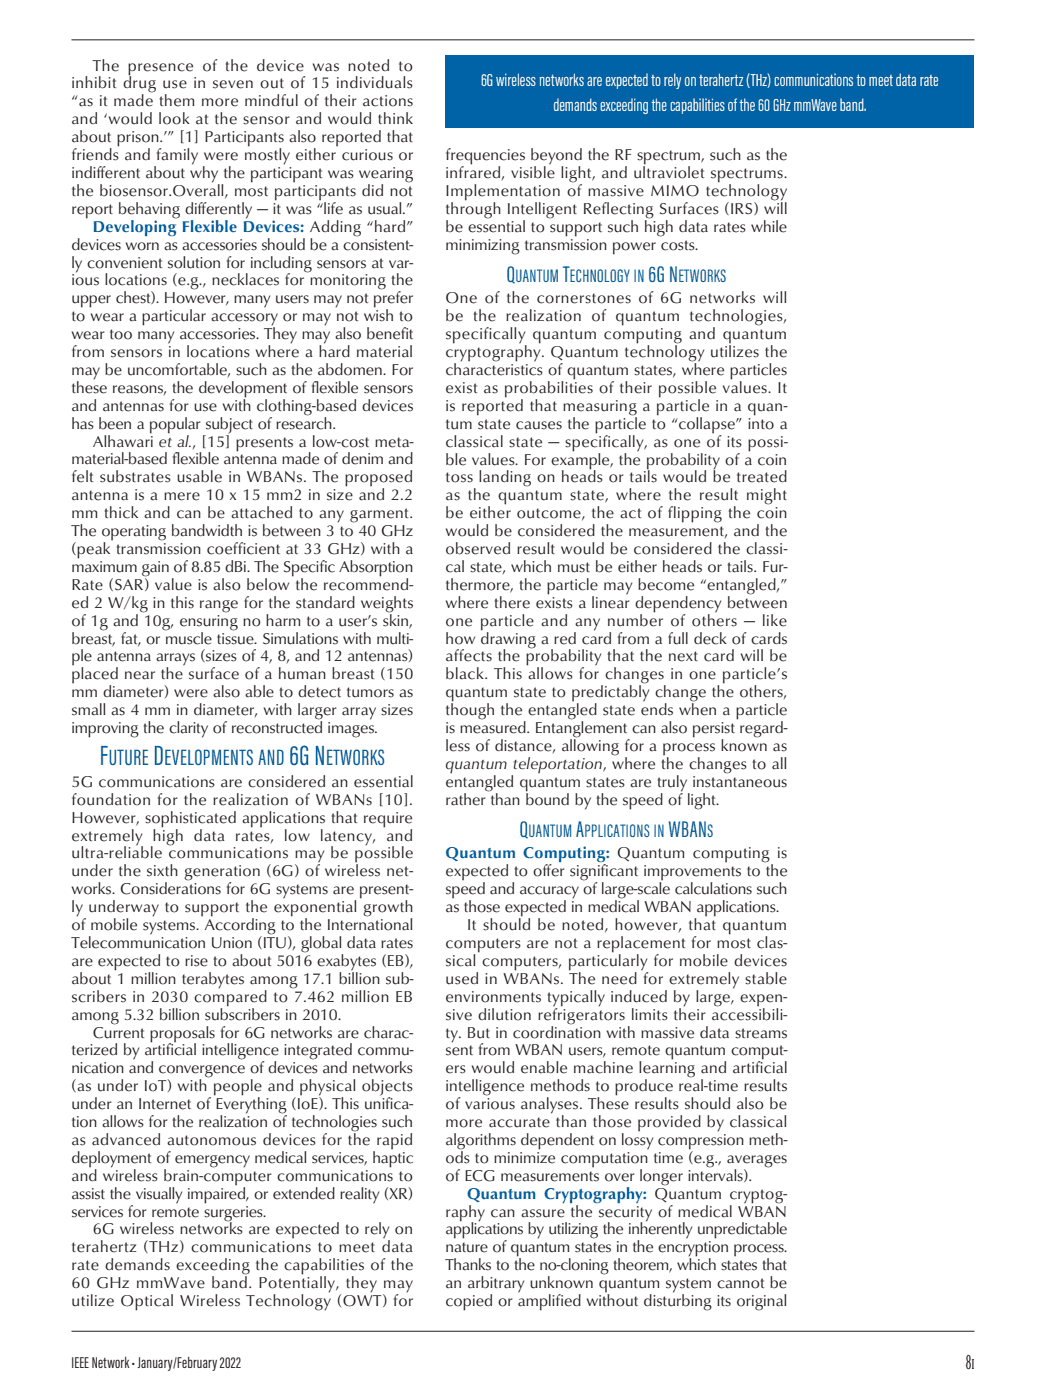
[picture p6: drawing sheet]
<svg xmlns="http://www.w3.org/2000/svg" width="206mm" height="276mm" viewBox="0 0 206 276" stroke-linecap="round" stroke-linejoin="round" font-family="sans-serif">
<defs><g id="words">
<g font-size="5.6" fill="#0163a7">
<text x="19.7" y="150.8">F</text>
<text x="30.2" y="150.8">D</text>
<text x="57" y="150.8">6G N</text>
</g>
<g font-size="4.6" fill="#0163a7">
<text x="99.8" y="55.5">Q</text>
<text x="110.9" y="55.5">T</text>
<text x="127.7" y="55.5">6G N</text>
<text x="102.4" y="164.9">Q</text>
<text x="113.5" y="164.9">A</text>
<text x="131.6" y="164.9">WBAN</text>
</g>
<g font-size="4.5" fill="#0163a7">
<text x="21.4" y="150.8">uture evelopments and</text>
<text x="64.2" y="150.8">etworks</text>
</g>
<text font-size="3.9" fill="#231f20" x="190.1" y="269.6">81</text>
<g font-size="3.7" fill="#0163a7">
<text x="101.5" y="55.5">uantum echnology in</text>
<text x="133.6" y="55.5">etworks</text>
<text x="104.1" y="164.9">uantum pplications in</text>
<text x="139.3" y="164.9">s</text>
</g>
<g font-size="3.5" fill="#fff">
<text x="94.7" y="16.9">6G wireless networks are expected to rely on terahertz (THz) communications to meet data rate</text>
<text x="109" y="21.8">demands exceeding the capabilities of the 60 GHz mmWave band.</text>
</g>
<g font-size="3.2" fill="#231f20">
<text x="14.1" y="17.4">inhibit drug use in seven out of 15 individuals</text>
<text x="18.3" y="13.9">The presence of the device was noted to</text>
<text x="14.1" y="21">“as it made them more mindful of their actions</text>
<text x="14.1" y="24.5">and ‘would look at the sensor and would think</text>
<text x="14.1" y="28">about prison.’” [1] Participants also reported that</text>
<text x="14.1" y="31.5">friends and family were mostly either curious or</text>
<text x="14.1" y="35.1">indif</text>
<text x="19" y="35.1">ferent about why the participant was wearing</text>
<text x="87.7" y="31.5">frequencies beyond the RF spectrum, such as the</text>
<text x="87.7" y="35.1">infrared, visible light, and ultraviolet spectrums.</text>
<text x="14.1" y="38.6">the biosensor.Overall, most participants did not</text>
<text x="87.7" y="38.6">Implementation of massive MIMO technology</text>
<text x="14.1" y="42.1">report behaving dif</text>
<text x="38.9" y="42.1">ferently — it was “life as usual.”</text>
<text x="87.7" y="42.1">through Intelligent Reflecting Surfaces (IRS) will</text>
<text x="87.7" y="45.6">be essential to support such high data rates while</text>
<text x="14.1" y="49.2">devices worn as accessories should be a consistent-</text>
<text x="14.1" y="52.7">ly convenient solution for including sensors at var-</text>
<text x="87.7" y="49.2">minimizing transmission power costs.</text>
<text x="14.1" y="56.2">ious locations (e.g., necklaces for monitoring the</text>
<text x="14.1" y="59.8">upper chest). However, many users may not prefer</text>
<text x="87.7" y="59.8">One of the cornerstones of 6G networks will</text>
<text x="14.1" y="63.3">to wear a particular accessory or may not wish to</text>
<text x="87.7" y="63.3">be the realization of quantum technologies,</text>
<text x="14.1" y="66.8">wear too many accessories. They may also benef</text>
<text x="14.1" y="70.3">from sensors in locations where a hard material</text>
<text x="78.9" y="66.8">it</text>
<text x="87.7" y="66.8">specifically quantum computing and quantum</text>
<text x="87.7" y="70.3">cryptography. Quantum technology utilizes the</text>
<text x="14.1" y="73.9">may be uncomfortable, such as the abdomen. For</text>
<text x="14.1" y="77.4">these reasons, the development of f</text>
<text x="61.2" y="77.4">lexible sensors</text>
<text x="87.7" y="73.9">characteristics of quantum states, where particles</text>
<text x="87.7" y="77.4">exist as probabilities of their possible values. It</text>
<text x="14.1" y="80.9">and antennas for use with clothing-based devices</text>
<text x="87.7" y="80.9">is reported that measuring a particle in a quan-</text>
<text x="14.1" y="84.4">has been a popular subject of research.</text>
<text x="18.3" y="88">Alhawari et al., [15] presents a low-cost meta-</text>
<text x="87.7" y="84.5">tum state causes the particle to “collapse” into a</text>
<text x="87.7" y="88">classical state — specifically, as one of its possi-</text>
<text x="14.1" y="91.5">material-based f</text>
<text x="14.1" y="95">felt substrates usable in WBANs. The proposed</text>
<text x="33.9" y="91.5">lexible antenna made of denim and</text>
<text x="87.7" y="91.5">ble values. For example, the probability of a coin</text>
<text x="87.7" y="95">toss landing on heads or tails would be treated</text>
<text x="14.1" y="98.6">antenna is a mere 10 x 15 mm2 in size and 2.2</text>
<text x="87.7" y="98.6">as the quantum state, where the result might</text>
<text x="14.1" y="102.1">mm thick and can be attached to any garment.</text>
<text x="14.1" y="105.6">The operating bandwidth is between 3 to 40 GHz</text>
<text x="87.7" y="102.1">be either outcome, the act of flipping the coin</text>
<text x="87.7" y="105.6">would be considered the measurement, and the</text>
<text x="14.1" y="109.1">(peak transmission coefficient at 33 GHz) with a</text>
<text x="14.1" y="112.7">maximum gain of 8.85 dBi. The Specif</text>
<text x="62.9" y="112.7">ic Absorption</text>
<text x="87.7" y="109.1">observed result would be considered the classi-</text>
<text x="87.7" y="112.7">cal state, which must be either heads or tails. Fur-</text>
<text x="14.1" y="116.2">Rate (SAR) value is also below the recommend-</text>
<text x="14.1" y="119.7">ed 2 W/kg in this range for the standard weights</text>
<text x="87.7" y="116.2">thermore, the particle may become “entangled,”</text>
<text x="87.7" y="119.7">where there exists a linear dependency between</text>
<text x="14.1" y="123.2">of 1g and 10g, ensuring no harm to a user’s skin,</text>
<text x="87.7" y="123.3">one particle and any number of others — like</text>
<text x="14.1" y="126.8">breast, fat, or muscle tissue. Simulations with multi-</text>
<text x="14.1" y="130.3">ple antenna arrays (sizes of 4, 8, and 12 antennas)</text>
<text x="87.7" y="126.8">how drawing a red card from a full deck of cards</text>
<text x="87.7" y="130.3">affects the probability that the next card will be</text>
<text x="14.1" y="133.8">placed near the surface of a human breast (150</text>
<text x="14.1" y="137.4">mm diameter) were also able to detect tumors as</text>
<text x="87.7" y="133.8">black. This allows for changes in one particle’s</text>
<text x="87.7" y="137.4">quantum state to predictably change the others,</text>
<text x="14.1" y="140.9">small as 4 mm in diameter, with larger array sizes</text>
<text x="87.7" y="140.9">though the entangled state ends when a particle</text>
<text x="14.1" y="144.4">improving the clarity of reconstructed images.</text>
<text x="87.7" y="144.4">is measured. Entanglement can also persist regard-</text>
<text x="87.7" y="147.9">less of distance, allowing for a process known as</text>
<text x="14.1" y="155">5G communications are considered an essential</text>
<text x="87.7" y="151.5">quantum teleportation, where the changes to all</text>
<text x="87.7" y="155">entangled quantum states are truly instantaneous</text>
<text x="14.1" y="158.5">foundation for the realization of WBANs [10].</text>
<text x="87.7" y="158.5">rather than bound by the speed of light.</text>
<text x="14.1" y="162.1">However, sophisticated applications that require</text>
<text x="14.1" y="165.6">extremely high data rates, low latency, and</text>
<text x="14.1" y="169.1">ultra-reliable communications may be possible</text>
<text x="14.1" y="172.6">under the sixth generation (6G) of wireless net-</text>
<text x="87.7" y="172.6">expected to of</text>
<text x="106.8" y="172.6">fer signif</text>
<text x="118.3" y="172.6">icant improvements to the</text>
<text x="14.1" y="176.2">works. Considerations for 6G systems are present-</text>
<text x="14.1" y="179.7">ly underway to support the exponential growth</text>
<text x="87.7" y="176.2">speed and accuracy of large-scale calculations such</text>
<text x="87.7" y="179.7">as those expected in medical WBAN applications.</text>
<text x="14.1" y="183.2">of mobile systems. According to the International</text>
<text x="92" y="183.2">It should be noted, however, that quantum</text>
<text x="14.1" y="186.8">Telecommunication Union (ITU), global data rates</text>
<text x="14.1" y="190.3">are expected to rise to about 5016 exabytes (EB),</text>
<text x="87.7" y="186.8">computers are not a replacement for most clas-</text>
<text x="87.7" y="190.3">sical computers, particularly for mobile devices</text>
<text x="14.1" y="193.8">about 1 million terabytes among 17.1 billion sub-</text>
<text x="14.1" y="197.3">scribers in 2030 compared to 7.462 million EB</text>
<text x="87.7" y="193.8">used in WBANs. The need for extremely stable</text>
<text x="87.7" y="197.3">environments typically induced by large, expen-</text>
<text x="14.1" y="200.9">among 5.32 billion subscribers in 2010.</text>
<text x="87.7" y="200.9">sive dilution refrigerators limits their accessibili-</text>
<text x="14.1" y="207.9">terized by artif</text>
<text x="18.3" y="204.4">Current proposals for 6G networks are charac-</text>
<text x="32.6" y="207.9">icial intelligence integrated commu-</text>
<text x="87.7" y="204.4">ty. But in coordination with massive data streams</text>
<text x="87.7" y="207.9">sent from WBAN users, remote quantum comput-</text>
<text x="14.1" y="211.4">nication and convergence of devices and networks</text>
<text x="14.1" y="215">(as under IoT) with people and physical objects</text>
<text x="87.7" y="211.5">ers would enable machine learning and artif</text>
<text x="87.7" y="215">intelligence methods to produce real-time results</text>
<text x="148.7" y="211.5">icial</text>
<text x="14.1" y="218.5">under an Internet of Everything (IoE). This unif</text>
<text x="75.9" y="218.5">ica-</text>
<text x="87.7" y="218.5">of various analyses. These results should also be</text>
<text x="14.1" y="222">tion allows for the realization of technologies such</text>
<text x="14.1" y="225.6">as advanced autonomous devices for the rapid</text>
<text x="87.7" y="222">more accurate than those provided by classical</text>
<text x="87.7" y="225.6">algorithms dependent on lossy compression meth-</text>
<text x="14.1" y="229.1">deployment of emergency medical services, haptic</text>
<text x="14.1" y="232.6">and wireless brain-computer communications to</text>
<text x="87.7" y="229.1">ods to minimize computation time (e.g., averages</text>
<text x="87.7" y="232.6">of ECG measurements over longer intervals).</text>
<text x="14.1" y="236.1">assist the visually impaired, or extended reality (XR)</text>
<text x="14.1" y="239.7">services for remote surgeries.</text>
<text x="87.7" y="239.7">raphy can assure the security of medical WBAN</text>
<text x="18.3" y="243.2">6G wireless networks are expected to rely on</text>
<text x="87.7" y="243.2">applications by utilizing the inherently unpredictable</text>
<text x="14.1" y="246.7">terahertz (THz) communications to meet data</text>
<text x="14.1" y="250.3">rate demands exceeding the capabilities of the</text>
<text x="87.7" y="246.7">nature of quantum states in the encryption process.</text>
<text x="87.7" y="250.3">Thanks to the no-cloning theorem, which states that</text>
<text x="14.1" y="253.8">60 GHz mmWave band. Potentially, they may</text>
<text x="14.1" y="257.3">utilize Optical Wireless Technology (OWT) for</text>
<text x="87.7" y="253.8">an arbitrary unknown quantum system cannot be</text>
<text x="87.7" y="257.3">copied or amplified without disturbing its original</text>
<text x="14.1" y="269.5">IEEE Network • January/February 2022</text>
</g>
<g font-size="3.2" fill="#0163a7">
<text x="18.3" y="45.6">Developing Flexible Devices: Adding “hard”</text>
<text x="87.7" y="169.1">Quantum Computing: Quantum computing is</text>
<text x="92" y="236.1">Quantum Cryptography: Quantum cryptog-</text>
</g>
</g></defs>
<path d="M14.1 7.8h177.8M14.1 262.3h177.8" fill="none" stroke="#231f20" stroke-width=".2"/>
<g fill="#fff">
<path d="M14.1 267.2h67.3v3.5h-67.3z"/>
<path d="M185.6 265.9h6.3v4.8h-6.3z"/>
<path d="M14.1 10.9h140.9v248.9h-140.9z"/>
</g>
<path d="M87.7 10.9h104.1v14.3h-104.1z" fill="#0163a7"/>
<use href="#words"/>
</svg>
